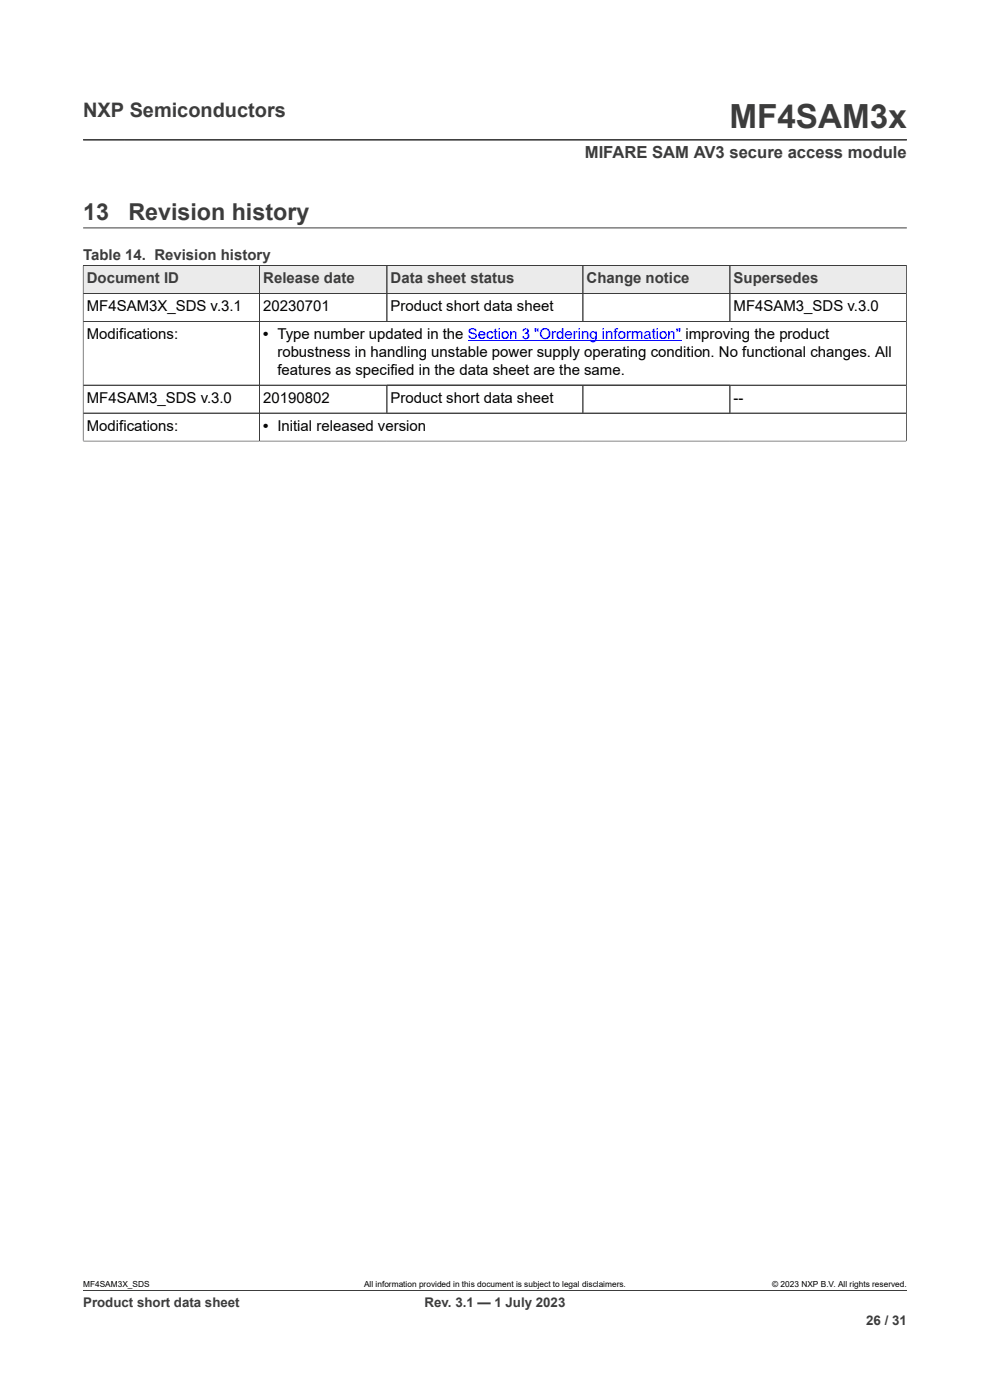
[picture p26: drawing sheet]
<svg xmlns="http://www.w3.org/2000/svg" width="210mm" height="297mm" viewBox="0 0 210 297" stroke-linecap="round" stroke-linejoin="round" font-family="sans-serif">
<defs><g id="words">
<text font-size="7.1" fill="#3c3c3c" x="154.7" y="27.2">MF4SAM3x</text>
<g font-size="4.9" fill="#3c3c3c">
<text x="17.6" y="46.6">13</text>
<text x="27.2" y="46.6">Revision history</text>
</g>
<text font-size="4.2" fill="#3c3c3c" x="17.6" y="24.8">NXP Semiconductors</text>
<text font-size="3.5" fill="#3c3c3c" x="124.1" y="33.5">MIFARE SAM AV3 secure access module</text>
<g font-size="3.2" fill="#3c3c3c">
<text x="17.6" y="55.2">Table 14. Revision history</text>
<text x="18.4" y="60.1">Document ID</text>
<text x="55.8" y="60.1">Release date</text>
<text x="82.9" y="60.1">Data sheet status</text>
<text x="124.4" y="60.1">Change notice</text>
<text x="155.6" y="60.1">Supersedes</text>
</g>
<g font-size="3.2">
<text x="18.4" y="66">MF4SAM3X_SDS v.3.1</text>
<text x="18.4" y="72">Modifications:</text>
<text x="55.8" y="66">20230701</text>
<text x="55.8" y="72">• Type number updated in the Section 3 &quot;Ordering information&quot; improving the product</text>
<text x="82.9" y="66">Product short data sheet</text>
<text x="155.6" y="66">MF4SAM3_SDS v.3.0</text>
<text x="58.8" y="75.8">robustness in handling unstable power supply operating condition. No functional changes. All</text>
<text x="58.8" y="79.6">features as specified in the data sheet are the same.</text>
<text x="18.4" y="85.5">MF4SAM3_SDS v.3.0</text>
<text x="55.8" y="85.5">20190802</text>
<text x="82.9" y="85.5">Product short data sheet</text>
<text x="155.6" y="85.5">--</text>
<text x="18.4" y="91.4">Modifications:</text>
<text x="55.8" y="91.4">• Initial released version</text>
</g>
<g font-size="2.8" fill="#3c3c3c">
<text x="17.6" y="277.3">Product short data sheet</text>
<text x="90.1" y="277.3">Rev. 3.1 — 1 July 2023</text>
<text x="183.7" y="281">26 / 31</text>
</g>
<g font-size="1.8">
<text x="17.6" y="273.1">MF4SAM3X_SDS</text>
<text x="77.2" y="273.1">All information provided in this document is subject to legal disclaimers.</text>
<text x="163.8" y="273.1">© 2023 NXP B.V. All rights reserved.</text>
</g>
</g></defs>
<path d="M17.6 29.7h174.8M17.6 56.3h174.7M17.6 48.3h174.8" fill="none" stroke="#3c3c3c" stroke-width=".21"/>
<path d="M17.7 56.4h37.3v5.8h-37.3z" fill="#ebebeb"/>
<path d="M17.6 56.3h37.5v5.9h-37.5z" fill="none" stroke="#3c3c3c" stroke-width=".21"/>
<path d="M55.1 56.4h26.9v5.8h-26.9z" fill="#ebebeb"/>
<path d="M55.1 56.3h27v5.9h-27z" fill="none" stroke="#3c3c3c" stroke-width=".21"/>
<path d="M82.2 56.4h41.4v5.8h-41.4z" fill="#ebebeb"/>
<path d="M82.1 56.3h41.6v5.9h-41.6z" fill="none" stroke="#3c3c3c" stroke-width=".21"/>
<path d="M123.7 56.4h31.1v5.8h-31.1z" fill="#ebebeb"/>
<path d="M123.7 56.3h31.1v5.9h-31.1z" fill="none" stroke="#3c3c3c" stroke-width=".21"/>
<path d="M154.9 56.4h37.3v5.8h-37.3z" fill="#ebebeb"/>
<g fill="none" stroke="#3c3c3c" stroke-width=".21">
<path d="M17.6 56.3h174.7v37.3M17.6 56.4v37.2M55.1 56.4v37.2M82.1 56.4v11.8M123.7 56.4v11.8M154.8 56.3v11.9M17.6 62.2h174.7M17.6 68.2h174.7M17.6 93.6h174.7M17.6 81.7h174.7M17.6 87.6h174.7M82.1 81.7v5.9"/>
<path d="M123.7 81.7v5.9M154.8 81.7v5.9M17.6 273.8h174.8"/>
</g>
<path d="M99.2 72.3h45.3" fill="none" stroke="#00f" stroke-width=".21"/>
<use href="#words"/>
</svg>
